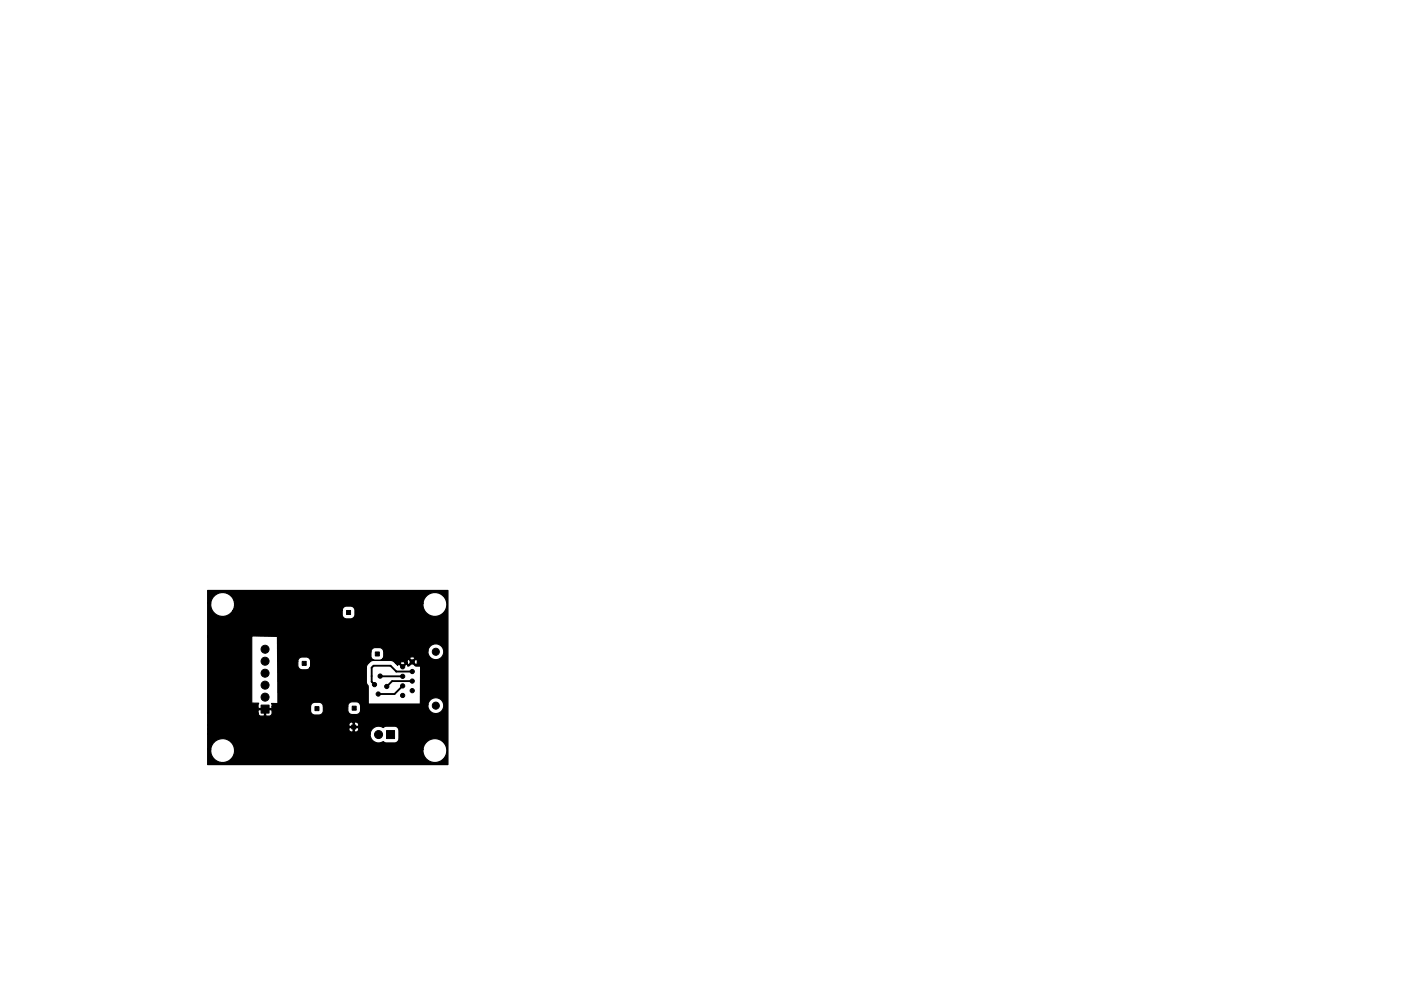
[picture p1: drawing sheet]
<svg xmlns="http://www.w3.org/2000/svg" width="297mm" height="210mm" viewBox="0 0 297 210" stroke-linecap="round" stroke-linejoin="round" font-family="sans-serif">
<g fill="#000" stroke="#000" stroke-width=".21">
<path d="M73.5 129.5h.8v.9h-.8zM79.6 138.3h.8v.9h-.8zM55.3 149.6h1.7v1.7h-1.7zM64.1 140.3h.8v.9h-.8zM66.8 149.9h.8v.9h-.8zM74.6 153.8h.8v.9h-.8zM74.7 149.8h.8v.9h-.8zM82 155h1.7v1.7h-1.7z"/>
<circle cx="55.5" cy="127.5" r=".45"/>
<circle cx="56.2" cy="137.7" r=".85"/>
<circle cx="64.5" cy="136" r=".45"/>
<circle cx="67.8" cy="127.1" r=".45"/>
<circle cx="80.7" cy="127.5" r=".45"/>
<circle cx="82.8" cy="133.5" r=".45"/>
<circle cx="92.4" cy="138.3" r=".75"/>
<circle cx="56.2" cy="140.3" r=".85"/>
<circle cx="56.2" cy="145.4" r=".85"/>
<circle cx="56.2" cy="147.9" r=".85"/>
<circle cx="56.2" cy="142.8" r=".85"/>
<circle cx="57.3" cy="159.8" r=".45"/>
<circle cx="60.8" cy="150.7" r=".45"/>
<circle cx="70.4" cy="159.4" r=".45"/>
<circle cx="71.3" cy="150" r=".45"/>
<circle cx="79.4" cy="145.2" r=".45"/>
<circle cx="80.2" cy="147.2" r=".45"/>
<circle cx="80.3" cy="155.8" r=".85"/>
<circle cx="80.6" cy="143.4" r=".45"/>
<circle cx="81" cy="159.8" r=".45"/>
<circle cx="82" cy="145.6" r=".45"/>
<circle cx="85.4" cy="141.5" r=".45"/>
<circle cx="85.4" cy="145.5" r=".45"/>
<circle cx="85.4" cy="143.5" r=".45"/>
<circle cx="85.4" cy="147.6" r=".45"/>
<circle cx="87.4" cy="146.5" r=".45"/>
<circle cx="87.4" cy="140.4" r=".45"/>
<circle cx="87.4" cy="144.5" r=".45"/>
<circle cx="87.4" cy="142.5" r=".45"/>
<circle cx="92.4" cy="149.7" r=".75"/>
</g>
<path d="M65.3 131.2v5.2" fill="none" stroke="#000" stroke-width=".6"/>
<path d="M80.6 143.4h4.7M85.4 145.5l-1.8 1.7h-3.4M87.3 144.4l-4.2 .1-1.1 1.1M87.4 142.5h-3.4l-1.2-1.3h-3.6l-.4 .4v3l.6 .6" fill="none" stroke="#000" stroke-width=".4"/>
<path d="M44 125.3h51v36.9h-51v-3.2h.7v.5a2.54 2.54 0 0 0 2.7 2.3 2.54 2.54 0 0 0 2.3-2.8h40v.5a2.54 2.54 0 0 0 3.8 1.9 2.54 2.54 0 0 0 0-4.3 2.54 2.54 0 0 0-3.8 1.9h-40l-.1-.5a2.54 2.54 0 0 0-2.6-1.8 2.54 2.54 0 0 0-2.3 2.3h-.7v-3.3h34.5v.3a1.83 1.83 0 0 0 2.8 1.4l.7 .2h1.7l.5-.1 .4-.6v-1.9a.93 .93 0 0 0-.9-.9h-1.9l-.5 .3a1.78 1.78 0 0 0-2.8 1.3h-34.5v-1h29.9v.1a.57 .57 0 0 0 1 .3v-.7h.2v.7l.2 .2a.59 .59 0 0 0 .6-.2 .59 .59 0 0 0 0-.7h-1.8l-.2 .3h-29.9v-.9h29.9l.2 .3h.8v-.8h.2v.8h.8l.2-.1a.59 .59 0 0 0-.3-.7 .59 .59 0 0 0-.7 0l-.4-.1a.66 .66 0 0 0-.8 .6h-29.9v-2.5h10.7l.1 .4 .3 .2h.8l.2-.1v-1.2h.2v1.2l.2 .1h.5a.64 .64 0 0 0 .7-.6v-.6l-.2-.1h-2.6l-.2 .1v.6h-10.7v-16.3h9.4v14.1l1.5 .1-.2 1 .2 .1h2.6l.2-.4h8.1l.1 1.1 .2 .4 .5 .3h1a.93 .93 0 0 0 1-.9l-.1-1h5.2v.9a.93 .93 0 0 0 1 .9h1l.5-.3 .2-.4v-1.4h14.3v.4a1.69 1.69 0 0 0 2.6 1.2 1.69 1.69 0 0 0 0-2.8 1.69 1.69 0 0 0-2.6 1.2h-14.3l-.5-.5-1.2-.1-.7 .3-.3 .6h-5.2a.92 .92 0 0 0-.9-.8l-1.2 .1-.4 .3-.2 .5h-8.1l-.1-.6 1.3-.1v-8.9h4.2v.9a.93 .93 0 0 0 1 .9h1l.6-.5h12v3l.4 1 .1 3.8h10.9l.1-8-1-.1-.8-.7-.8 .7h-.2l-.1-.4h-.2l-.4 .4h-.7l-.4-.4h-.2l-.1 .3-.4-.5h.9l.6 .6 .5-.6v-.2h.4l.1 .5h.3l.5-.6h.4l.5 .6h.3l.1-.6-.1-.5h-.3l-.5 .5h-.4l-.5-.5h-.3l-.1 .6-1-.1-.5 .1v.2h-.9a1.27 1.27 0 0 0-1.2-.6h-3.5l-.6 .2a1.98 1.98 0 0 0-.9 1.3h-12l.2-1.3-.2-.5-.6-.4h-1a.93 .93 0 0 0-1 .9h-4.2l-.1-2h19.8v.9a.93 .93 0 0 0 1 .9h1l.6-.4h5.6l.6 .6 .6-.6-.1-.2-.6-.1-.4 .1-.1 .2h-5.6l.2-.5-.1-1.1h9.4a1.69 1.69 0 0 0 2.3 1.8 1.69 1.69 0 0 0 .6-2.8 1.69 1.69 0 0 0-2.8 .7l-.1 .3h-9.4l-.5-.6-1.2-.1a.93 .93 0 0 0-1 .9h-19.8l-.1-3.3-5.2-.1-.1 .1h-9.4v-7h.7a2.53 2.53 0 0 0 1.7 2.7 2.53 2.53 0 0 0 3-1.2h23.1v.9a.93 .93 0 0 0 1 .9h1l.5-.3 .2-.4 .1-1.1a.93 .93 0 0 0-1-.9l-1.2 .1-.4 .3-.2 .5h-23.1l.2-.5 .1-1h40v.5a2.54 2.54 0 0 0 3.8 1.9 2.54 2.54 0 0 0 0-4.3 2.54 2.54 0 0 0-3.8 1.9h-40l-.1-.5a2.54 2.54 0 0 0-2.6-1.8 2.54 2.54 0 0 0-2.3 2.3h-.7z" fill="#000" stroke="#000" stroke-width=".25"/>
</svg>
